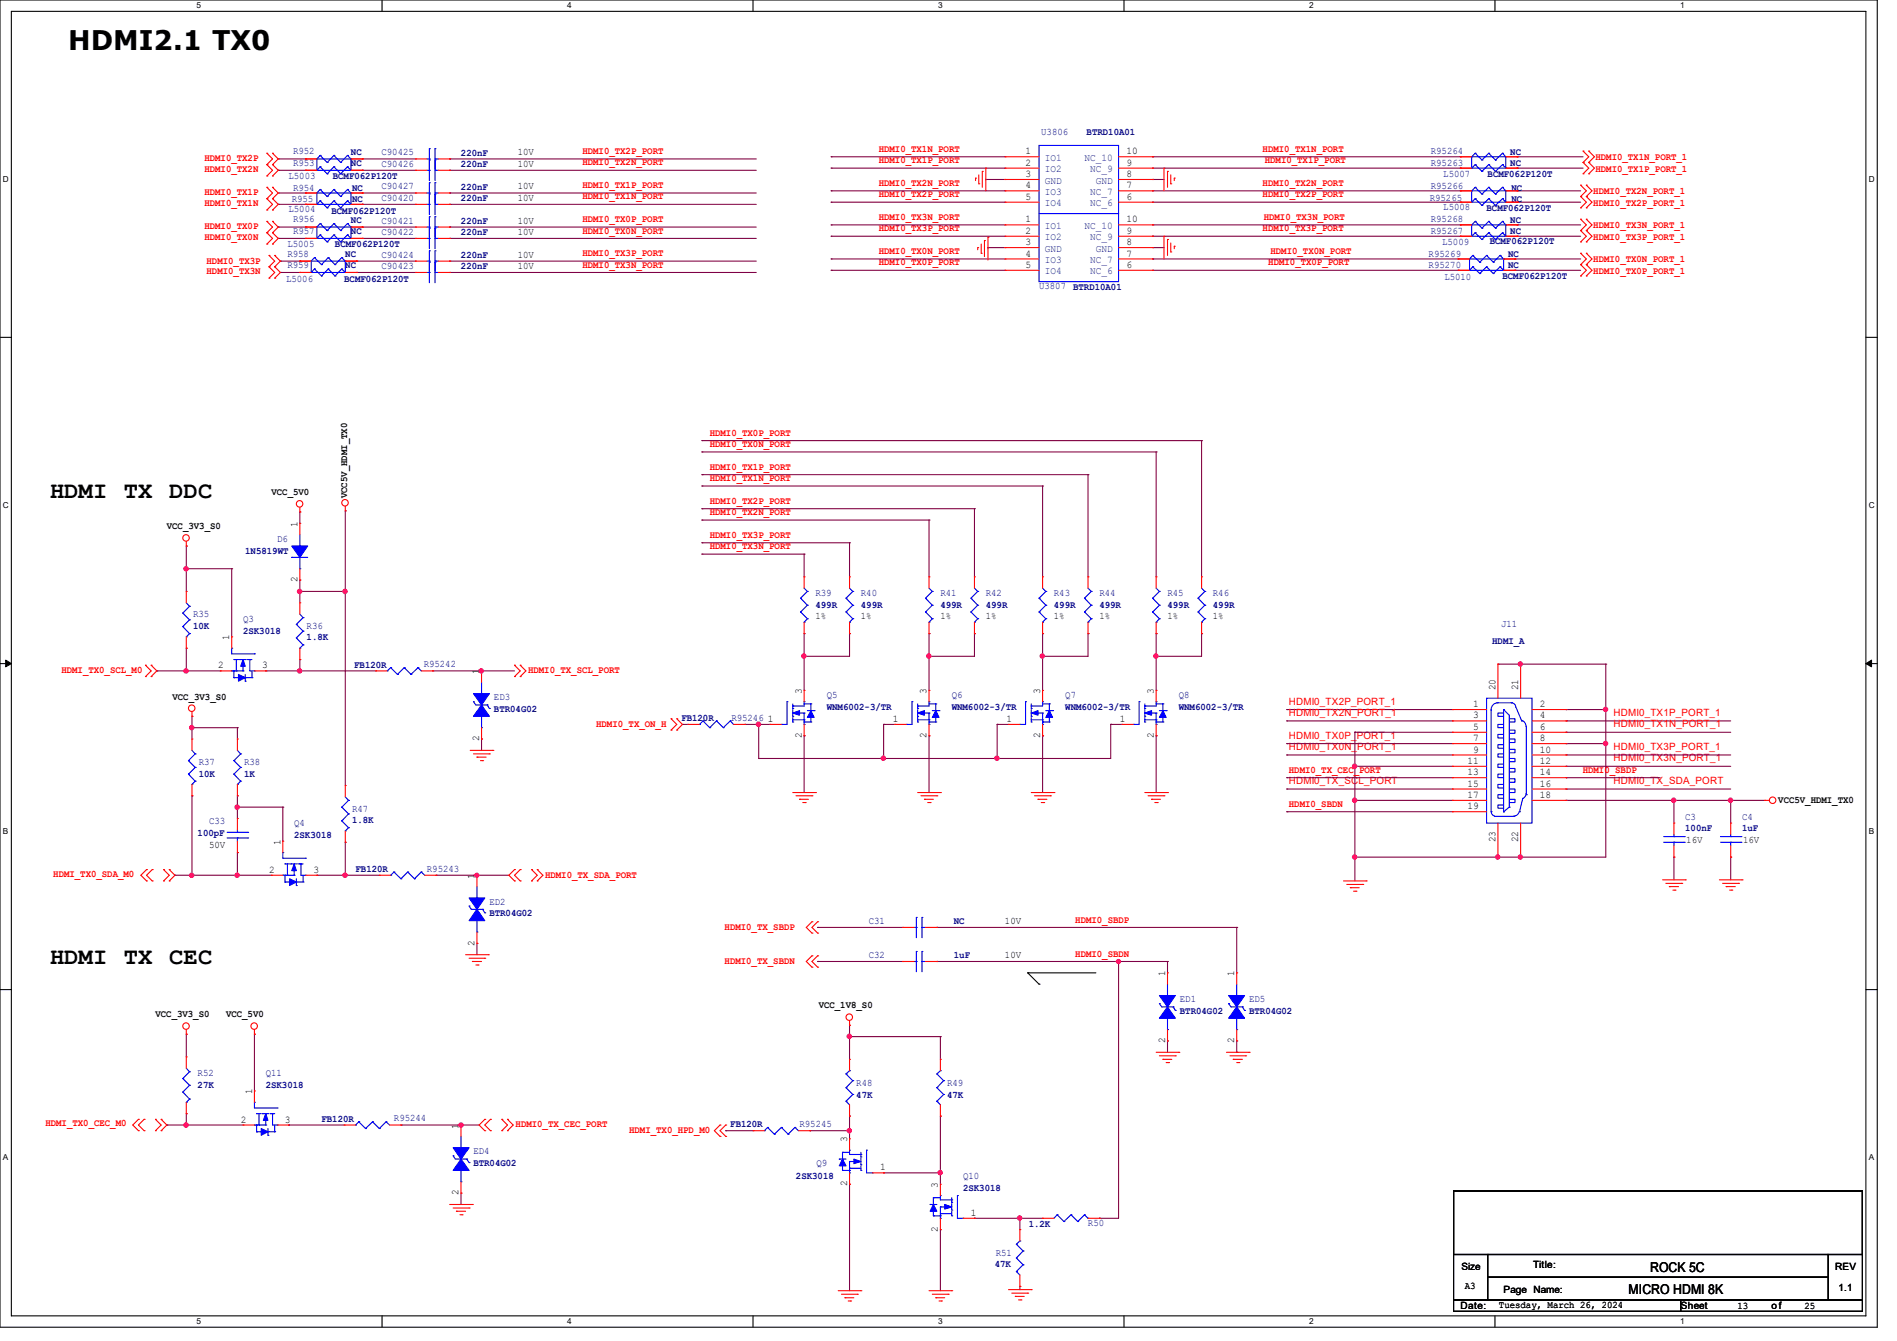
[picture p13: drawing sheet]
<svg xmlns="http://www.w3.org/2000/svg" width="297mm" height="210mm" viewBox="0 0 297 210" stroke-linecap="round" stroke-linejoin="round" font-family="sans-serif">
<defs><g id="words">
<text font-size="4.2" x="10.7" y="7.8">HDMI2.1 TX0</text>
<g font-size="3.7">
<text x="7.8" y="78">HDMI TX</text>
<text x="26.5" y="78">DDC</text>
<text x="7.8" y="150.9">HDMI TX</text>
<text x="26.5" y="150.9">CEC</text>
</g>
<g font-size="2.1">
<text x="255" y="202.7">MICRO HDMI 8K</text>
<text x="258.4" y="199.1">ROCK 5C</text>
</g>
<g font-size="1.6" fill="#f00">
<text x="137.6" y="23.8">HDMI0_TX1N_PORT</text>
<text x="197.7" y="23.8">HDMI0_TX1N_PORT</text>
<text x="32" y="25.3">HDMI0_TX2P</text>
<text x="32" y="26.9">HDMI0_TX2N</text>
<text x="91.2" y="24.1">HDMI0_TX2P_PORT</text>
<text x="91.2" y="25.9">HDMI0_TX2N_PORT</text>
<text x="91.2" y="29.5">HDMI0_TX1P_PORT</text>
<text x="137.6" y="25.6">HDMI0_TX1P_PORT</text>
<text x="137.6" y="29.1">HDMI0_TX2N_PORT</text>
<text x="197.7" y="29.1">HDMI0_TX2N_PORT</text>
<text x="198" y="25.6">HDMI0_TX1P_PORT</text>
<text x="249.8" y="25.1">HDMI0_TX1N_PORT_1</text>
<text x="249.8" y="26.9">HDMI0_TX1P_PORT_1</text>
<text x="32" y="30.6">HDMI0_TX1P</text>
<text x="32" y="32.2">HDMI0_TX1N</text>
<text x="32" y="35.9">HDMI0_TX0P</text>
<text x="91.2" y="34.8">HDMI0_TX0P_PORT</text>
<text x="91.2" y="31.2">HDMI0_TX1N_PORT</text>
<text x="137.6" y="30.9">HDMI0_TX2P_PORT</text>
<text x="137.6" y="34.5">HDMI0_TX3N_PORT</text>
<text x="197.7" y="30.9">HDMI0_TX2P_PORT</text>
<text x="197.9" y="34.5">HDMI0_TX3N_PORT</text>
<text x="249.5" y="30.4">HDMI0_TX2N_PORT_1</text>
<text x="249.5" y="32.2">HDMI0_TX2P_PORT_1</text>
<text x="249.5" y="35.8">HDMI0_TX3N_PORT_1</text>
<text x="32" y="37.5">HDMI0_TX0N</text>
<text x="32.3" y="41.3">HDMI0_TX3P</text>
<text x="91.2" y="36.6">HDMI0_TX0N_PORT</text>
<text x="91.2" y="40.1">HDMI0_TX3P_PORT</text>
<text x="91.2" y="41.9">HDMI0_TX3N_PORT</text>
<text x="137.6" y="36.2">HDMI0_TX3P_PORT</text>
<text x="137.6" y="41.6">HDMI0_TX0P_PORT</text>
<text x="137.6" y="39.8">HDMI0_TX0N_PORT</text>
<text x="197.7" y="36.2">HDMI0_TX3P_PORT</text>
<text x="198.6" y="41.6">HDMI0_TX0P_PORT</text>
<text x="198.9" y="39.8">HDMI0_TX0N_PORT</text>
<text x="249.5" y="37.5">HDMI0_TX3P_PORT_1</text>
<text x="249.5" y="41.1">HDMI0_TX0N_PORT_1</text>
<text x="32.3" y="42.9">HDMI0_TX3N</text>
<text x="249.5" y="42.9">HDMI0_TX0P_PORT_1</text>
<text x="111.1" y="68.2">HDMI0_TX0P_PORT</text>
<text x="111.1" y="70">HDMI0_TX0N_PORT</text>
<text x="111.1" y="73.6">HDMI0_TX1P_PORT</text>
<text x="111.1" y="75.4">HDMI0_TX1N_PORT</text>
<text x="111.1" y="78.9">HDMI0_TX2P_PORT</text>
<text x="111.1" y="80.7">HDMI0_TX2N_PORT</text>
<text x="111.1" y="84.2">HDMI0_TX3P_PORT</text>
<text x="111.1" y="86">HDMI0_TX3N_PORT</text>
<text x="9.6" y="105.4">HDMI_TX0_SCL_M0</text>
<text x="82.7" y="105.4">HDMI0_TX_SCL_PORT</text>
<text x="93.3" y="113.8">HDMI0_TX_ON_H</text>
<text x="201.8" y="110.4">HDMI0_TX2P_PORT_1</text>
<text x="201.8" y="112.1">HDMI0_TX2N_PORT_1</text>
<text x="252.6" y="112.1">HDMI0_TX1P_PORT_1</text>
<text x="252.6" y="113.9">HDMI0_TX1N_PORT_1</text>
<text x="201.8" y="117.5">HDMI0_TX0N_PORT_1</text>
<text x="201.8" y="115.7">HDMI0_TX0P_PORT_1</text>
<text x="252.6" y="119.3">HDMI0_TX3N_PORT_1</text>
<text x="252.6" y="117.5">HDMI0_TX3P_PORT_1</text>
<text x="201.8" y="121">HDMI0_TX_CEC_PORT</text>
<text x="201.8" y="122.8">HDMI0_TX_SCL_PORT</text>
<text x="247.8" y="121">HDMI0_SBDP</text>
<text x="252.6" y="122.8">HDMI0_TX_SDA_PORT</text>
<text x="201.8" y="126.4">HDMI0_SBDN</text>
<text x="8.3" y="137.3">HDMI_TX0_SDA_M0</text>
<text x="85.3" y="137.5">HDMI0_TX_SDA_PORT</text>
<text x="113.5" y="145.6">HDMI0_TX_SBDP</text>
<text x="168.4" y="144.5">HDMI0_SBDP</text>
<text x="168.4" y="149.8">HDMI0_SBDN</text>
<text x="113.5" y="151">HDMI0_TX_SBDN</text>
<text x="7.1" y="176.4">HDMI_TX0_CEC_M0</text>
<text x="80.7" y="176.6">HDMI0_TX_CEC_PORT</text>
<text x="98.5" y="177.5">HDMI_TX0_HPD_M0</text>
</g>
<g font-size="1.6" fill="#000080">
<text x="163" y="21.1">U3806</text>
<text x="170.1" y="21.2">BTRD10A01</text>
<text x="45.2" y="28.1">L5003</text>
<text x="45.9" y="24.2">R952</text>
<text x="45.9" y="29.8">R954</text>
<text x="45.9" y="25.9">R953</text>
<text x="52.1" y="28.1">BCMF062P120T</text>
<text x="54.9" y="24.2">NC</text>
<text x="54.9" y="26">NC</text>
<text x="55.1" y="29.9">NC</text>
<text x="59.7" y="29.7">C90427</text>
<text x="59.7" y="26.1">C90426</text>
<text x="59.7" y="24.3">C90425</text>
<text x="72.2" y="29.7">220nF</text>
<text x="72.2" y="26.2">220nF</text>
<text x="72.2" y="24.4">220nF</text>
<text x="224" y="25.9">R95263</text>
<text x="224" y="24.2">R95264</text>
<text x="224" y="29.7">R95266</text>
<text x="226" y="27.7">L5007</text>
<text x="232.9" y="27.8">BCMF062P120T</text>
<text x="236.5" y="26">NC</text>
<text x="236.5" y="24.2">NC</text>
<text x="236.6" y="29.9">NC</text>
<text x="45.2" y="33.2">L5004</text>
<text x="45.7" y="31.6">R955</text>
<text x="45.9" y="34.8">R956</text>
<text x="51.9" y="33.4">BCMF062P120T</text>
<text x="54.9" y="34.9">NC</text>
<text x="55.1" y="31.7">NC</text>
<text x="59.7" y="35">C90421</text>
<text x="59.7" y="31.5">C90420</text>
<text x="72.2" y="35.1">220nF</text>
<text x="72.2" y="31.5">220nF</text>
<text x="223.9" y="31.5">R95265</text>
<text x="224" y="34.8">R95268</text>
<text x="226" y="32.9">L5008</text>
<text x="232.7" y="33.1">BCMF062P120T</text>
<text x="236.5" y="34.9">NC</text>
<text x="236.6" y="31.7">NC</text>
<text x="45" y="40.2">R958</text>
<text x="45" y="38.7">L5005</text>
<text x="45" y="42">R959</text>
<text x="45.9" y="36.6">R957</text>
<text x="52.4" y="38.6">BCMF062P120T</text>
<text x="54.1" y="40.2">NC</text>
<text x="54.1" y="42">NC</text>
<text x="54.9" y="36.7">NC</text>
<text x="59.7" y="40.3">C90424</text>
<text x="59.7" y="36.8">C90422</text>
<text x="72.2" y="40.4">220nF</text>
<text x="72.2" y="36.8">220nF</text>
<text x="223.7" y="42">R95270</text>
<text x="223.7" y="40.2">R95269</text>
<text x="224" y="36.6">R95267</text>
<text x="225.8" y="38.4">L5009</text>
<text x="233.3" y="38.3">BCMF062P120T</text>
<text x="236.1" y="42">NC</text>
<text x="236.1" y="40.2">NC</text>
<text x="236.5" y="36.7">NC</text>
<text x="44.8" y="44.2">L5006</text>
<text x="53.9" y="44.1">BCMF062P120T</text>
<text x="59.7" y="42.1">C90423</text>
<text x="72.2" y="42.2">220nF</text>
<text x="162.7" y="45.3">U3807</text>
<text x="168" y="45.4">BTRD10A01</text>
<text x="226.1" y="43.9">L5010</text>
<text x="235.2" y="43.8">BCMF062P120T</text>
<text x="38.4" y="86.8">1N5819WT</text>
<text x="43.4" y="85">D6</text>
<text x="127.7" y="93.3">R39</text>
<text x="127.7" y="95.2">499R</text>
<text x="134.8" y="93.3">R40</text>
<text x="134.8" y="95.2">499R</text>
<text x="147.2" y="93.3">R41</text>
<text x="147.2" y="95.2">499R</text>
<text x="154.3" y="93.3">R42</text>
<text x="154.3" y="95.2">499R</text>
<text x="165" y="93.3">R43</text>
<text x="165" y="95.2">499R</text>
<text x="172.1" y="93.3">R44</text>
<text x="172.1" y="95.2">499R</text>
<text x="182.8" y="93.3">R45</text>
<text x="182.8" y="95.2">499R</text>
<text x="189.9" y="93.3">R46</text>
<text x="189.9" y="95.2">499R</text>
<text x="30.2" y="96.7">R35</text>
<text x="30.2" y="98.5">10K</text>
<text x="38.1" y="97.4">Q3</text>
<text x="38.1" y="99.2">2SK3018</text>
<text x="48" y="98.5">R36</text>
<text x="48" y="100.3">1.8K</text>
<text x="233.6" y="100.8">HDMI_A</text>
<text x="235" y="98.1">J11</text>
<text x="55.5" y="104.6">FB120R</text>
<text x="66.3" y="104.5">R95242</text>
<text x="77.3" y="109.7">ED3</text>
<text x="77.3" y="111.5">BTR04G02</text>
<text x="106.7" y="112.9">FB120R</text>
<text x="114.5" y="112.9">R95246</text>
<text x="129.5" y="109.3">Q5</text>
<text x="129.5" y="111.2">WNM6002-3/TR</text>
<text x="149" y="109.3">Q6</text>
<text x="149" y="111.2">WNM6002-3/TR</text>
<text x="166.8" y="109.3">Q7</text>
<text x="166.8" y="111.2">WNM6002-3/TR</text>
<text x="184.6" y="109.3">Q8</text>
<text x="184.6" y="111.2">WNM6002-3/TR</text>
<text x="31.1" y="119.8">R37</text>
<text x="38.2" y="119.8">R38</text>
<text x="31.1" y="121.6">10K</text>
<text x="38.2" y="121.6">1K</text>
<text x="30.9" y="130.9">100pF</text>
<text x="32.7" y="129.1">C33</text>
<text x="46.1" y="129.4">Q4</text>
<text x="46.1" y="131.2">2SK3018</text>
<text x="55.1" y="127.1">R47</text>
<text x="55.1" y="128.9">1.8K</text>
<text x="263.9" y="128.4">C3</text>
<text x="263.9" y="130.2">100nF</text>
<text x="272.7" y="128.4">C4</text>
<text x="272.7" y="130.2">1uF</text>
<text x="55.7" y="136.6">FB120R</text>
<text x="66.8" y="136.5">R95243</text>
<text x="76.6" y="141.7">ED2</text>
<text x="76.6" y="143.5">BTR04G02</text>
<text x="136" y="144.7">C31</text>
<text x="149.3" y="144.7">NC</text>
<text x="136" y="150">C32</text>
<text x="149.3" y="150.1">1uF</text>
<text x="184.7" y="157">ED1</text>
<text x="184.7" y="158.8">BTR04G02</text>
<text x="195.6" y="157">ED5</text>
<text x="195.6" y="158.8">BTR04G02</text>
<text x="30.9" y="168.5">R52</text>
<text x="30.9" y="170.3">27K</text>
<text x="41.6" y="168.5">Q11</text>
<text x="41.6" y="170.3">2SK3018</text>
<text x="134.1" y="170.1">R48</text>
<text x="134.1" y="172">47K</text>
<text x="148.3" y="170.1">R49</text>
<text x="148.3" y="172">47K</text>
<text x="50.3" y="175.7">FB120R</text>
<text x="61.7" y="175.6">R95244</text>
<text x="114.3" y="176.6">FB120R</text>
<text x="125.2" y="176.5">R95245</text>
<text x="74.1" y="180.8">ED4</text>
<text x="74.1" y="182.6">BTR04G02</text>
<text x="124.6" y="184.6">2SK3018</text>
<text x="127.8" y="182.6">Q9</text>
<text x="150.8" y="184.7">Q10</text>
<text x="150.8" y="186.5">2SK3018</text>
<text x="155.9" y="196.6">R51</text>
<text x="161.1" y="192.2">1.2K</text>
<text x="170.3" y="192">R50</text>
<text x="155.7" y="198.5">47K</text>
</g>
<g font-size="1.6">
<text x="81.1" y="29.7">10V</text>
<text x="81.1" y="26.1">10V</text>
<text x="81.1" y="24.3">10V</text>
<text x="160.6" y="24.2">1</text>
<text x="160.6" y="26">2</text>
<text x="160.6" y="29.5">4</text>
<text x="160.6" y="27.7">3</text>
<text x="176.4" y="24.2">10</text>
<text x="176.4" y="26">9</text>
<text x="176.4" y="29.5">7</text>
<text x="176.4" y="27.7">8</text>
<text x="81.1" y="35">10V</text>
<text x="81.1" y="31.5">10V</text>
<text x="160.6" y="34.8">1</text>
<text x="160.6" y="31.3">5</text>
<text x="176.4" y="34.8">10</text>
<text x="176.4" y="31.3">6</text>
<text x="81.1" y="40.3">10V</text>
<text x="81.1" y="36.8">10V</text>
<text x="160.6" y="36.6">2</text>
<text x="160.6" y="40.2">4</text>
<text x="160.6" y="42">5</text>
<text x="160.6" y="38.4">3</text>
<text x="176.4" y="36.6">9</text>
<text x="176.4" y="40.2">7</text>
<text x="176.4" y="42">6</text>
<text x="176.4" y="38.4">8</text>
<text x="81.1" y="42.1">10V</text>
<text x="42.5" y="77.6">VCC_5V0</text>
<text x="26.1" y="82.9">VCC_3V3_S0</text>
<text x="46.6" y="82.5" transform="rotate(-90 46.6 82.5)">1</text>
<text x="54.4" y="78.1" transform="rotate(-90 54.4 78.1)">VCC5V_HDMI_TX0</text>
<text x="46.6" y="91.2" transform="rotate(-90 46.6 91.2)">2</text>
<text x="35.9" y="100.3" transform="rotate(-90 35.9 100.3)">1</text>
<text x="127.7" y="96.9">1%</text>
<text x="134.8" y="96.9">1%</text>
<text x="147.2" y="96.9">1%</text>
<text x="154.3" y="96.9">1%</text>
<text x="165" y="96.9">1%</text>
<text x="172.1" y="96.9">1%</text>
<text x="182.8" y="96.9">1%</text>
<text x="189.9" y="96.9">1%</text>
<text x="34.2" y="104.7">2</text>
<text x="41.1" y="104.7">3</text>
<text x="75" y="105.6" transform="rotate(-90 75 105.6)">1</text>
<text x="27" y="109.6">VCC_3V3_S0</text>
<text x="120.2" y="113.1">1</text>
<text x="125.5" y="108.7" transform="rotate(-90 125.5 108.7)">3</text>
<text x="139.8" y="113.1">1</text>
<text x="145.1" y="108.7" transform="rotate(-90 145.1 108.7)">3</text>
<text x="157.6" y="113.1">1</text>
<text x="162.9" y="108.7" transform="rotate(-90 162.9 108.7)">3</text>
<text x="175.3" y="113.1">1</text>
<text x="180.6" y="108.7" transform="rotate(-90 180.6 108.7)">3</text>
<text x="230.6" y="110.7">1</text>
<text x="230.6" y="112.5">3</text>
<text x="234.1" y="108.1" transform="rotate(-90 234.1 108.1)">20</text>
<text x="237.7" y="108.1" transform="rotate(-90 237.7 108.1)">21</text>
<text x="241.1" y="110.7">2</text>
<text x="241.1" y="112.5">4</text>
<text x="75" y="116.1" transform="rotate(-90 75 116.1)">2</text>
<text x="125.5" y="115.6" transform="rotate(-90 125.5 115.6)">2</text>
<text x="145.1" y="115.6" transform="rotate(-90 145.1 115.6)">2</text>
<text x="162.9" y="115.6" transform="rotate(-90 162.9 115.6)">2</text>
<text x="180.6" y="115.6" transform="rotate(-90 180.6 115.6)">2</text>
<text x="229.7" y="119.6">11</text>
<text x="230.6" y="114.3">5</text>
<text x="230.6" y="116.1">7</text>
<text x="230.6" y="117.9">9</text>
<text x="241.1" y="114.3">6</text>
<text x="241.1" y="116.1">8</text>
<text x="241.1" y="117.9">10</text>
<text x="241.1" y="119.6">12</text>
<text x="229.7" y="121.4">13</text>
<text x="229.7" y="123.2">15</text>
<text x="229.7" y="125">17</text>
<text x="241.1" y="121.4">14</text>
<text x="241.1" y="123.2">16</text>
<text x="241.1" y="125">18</text>
<text x="278.4" y="125.7">VCC5V_HDMI_TX0</text>
<text x="229.7" y="126.7">19</text>
<text x="234.1" y="131.9" transform="rotate(-90 234.1 131.9)">23</text>
<text x="237.7" y="131.9" transform="rotate(-90 237.7 131.9)">22</text>
<text x="32.7" y="132.8">50V</text>
<text x="42.2" y="136.7">2</text>
<text x="43.9" y="132.3" transform="rotate(-90 43.9 132.3)">1</text>
<text x="49.1" y="136.7">3</text>
<text x="74.3" y="137.6" transform="rotate(-90 74.3 137.6)">1</text>
<text x="264" y="132.1">16V</text>
<text x="272.9" y="132.1">16V</text>
<text x="74.3" y="148.1" transform="rotate(-90 74.3 148.1)">2</text>
<text x="157.3" y="144.7">10V</text>
<text x="157.3" y="150">10V</text>
<text x="182.4" y="152.9" transform="rotate(-90 182.4 152.9)">1</text>
<text x="193.3" y="152.9" transform="rotate(-90 193.3 152.9)">1</text>
<text x="24.3" y="159.3">VCC_3V3_S0</text>
<text x="35.4" y="159.3">VCC_5V0</text>
<text x="128.2" y="157.9">VCC_1V8_S0</text>
<text x="182.4" y="163.4" transform="rotate(-90 182.4 163.4)">2</text>
<text x="193.3" y="163.4" transform="rotate(-90 193.3 163.4)">2</text>
<text x="39.5" y="171.4" transform="rotate(-90 39.5 171.4)">1</text>
<text x="37.7" y="175.8">2</text>
<text x="44.6" y="175.8">3</text>
<text x="71.8" y="176.7" transform="rotate(-90 71.8 176.7)">1</text>
<text x="132.6" y="178.9" transform="rotate(-90 132.6 178.9)">3</text>
<text x="132.6" y="185.8" transform="rotate(-90 132.6 185.8)">2</text>
<text x="137.8" y="183.3">1</text>
<text x="71.8" y="187.2" transform="rotate(-90 71.8 187.2)">2</text>
<text x="146.9" y="186" transform="rotate(-90 146.9 186)">3</text>
<text x="152" y="190.4">1</text>
<text x="146.9" y="192.9" transform="rotate(-90 146.9 192.9)">2</text>
<text x="228.8" y="199">Size</text>
<text x="229.4" y="201.8">A3</text>
<text x="235.4" y="202.5">Page Name:</text>
<text x="240" y="198.6">Title:</text>
<text x="287.3" y="199">REV</text>
<text x="287.9" y="202.2">1.1</text>
<text x="228.6" y="205">Date:</text>
<text x="234.7" y="204.8">Tuesday, March 26, 2024</text>
<text x="263.1" y="205">Sheet</text>
<text x="272" y="205">13</text>
<text x="277.4" y="205">o f</text>
<text x="282.5" y="205">25</text>
</g>
<g font-size="1.6" fill="#004080">
<text x="163.6" y="25.2">IO1</text>
<text x="163.6" y="27">IO2</text>
<text x="163.6" y="28.7">GND</text>
<text x="169.8" y="25.2">NC_10</text>
<text x="170.7" y="27">NC_9</text>
<text x="171.6" y="28.7">GND</text>
<text x="163.6" y="35.9">IO1</text>
<text x="163.6" y="30.5">IO3</text>
<text x="163.6" y="32.3">IO4</text>
<text x="169.8" y="35.9">NC_10</text>
<text x="170.7" y="30.5">NC_7</text>
<text x="170.7" y="32.3">NC_6</text>
<text x="163.6" y="37.6">IO2</text>
<text x="163.6" y="41.2">IO3</text>
<text x="163.6" y="39.4">GND</text>
<text x="170.7" y="37.6">NC_9</text>
<text x="170.7" y="41.2">NC_7</text>
<text x="171.6" y="39.4">GND</text>
<text x="163.6" y="43">IO4</text>
<text x="170.7" y="43">NC_6</text>
</g>
<g font-size="1.3">
<text x="30.8" y="1.3">5</text>
<text x="88.8" y="1.3">4</text>
<text x="146.9" y="1.3">3</text>
<text x="205" y="1.3">2</text>
<text x="263.1" y="1.3">1</text>
<text x=".5" y="28.4">D</text>
<text x="292.6" y="28.4">D</text>
<text x=".5" y="79.5">C</text>
<text x="292.6" y="79.5">C</text>
<text x=".5" y="130.6">B</text>
<text x="292.6" y="130.6">B</text>
<text x=".5" y="181.7">A</text>
<text x="292.6" y="181.7">A</text>
<text x="30.8" y="207.4">5</text>
<text x="88.8" y="207.4">4</text>
<text x="146.9" y="207.4">3</text>
<text x="205" y="207.4">2</text>
<text x="263.1" y="207.4">1</text>
</g>
</g></defs>
<path d="M0 0h293.9v207.9h-293.9zM1.8 1.8h290.3v204.3h-290.3z" fill="none" stroke="#000" stroke-width=".17"/>
<g fill="#fff">
<path d="M30.8 .2h.7v1.4h-.7z"/>
<path d="M30.8 206.2h.7v1.4h-.7z"/>
</g>
<path d="M59.8 0v1.8M59.8 206.1v1.8" fill="none" stroke="#000" stroke-width=".17"/>
<g fill="#fff">
<path d="M88.8 .2h.7v1.4h-.7z"/>
<path d="M88.8 206.2h.7v1.4h-.7z"/>
</g>
<path d="M117.9 0v1.8M117.9 206.1v1.8" fill="none" stroke="#000" stroke-width=".17"/>
<g fill="#fff">
<path d="M146.9 .2h.7v1.4h-.7z"/>
<path d="M146.9 206.2h.7v1.4h-.7z"/>
</g>
<path d="M176 0v1.8M176 206.1v1.8" fill="none" stroke="#000" stroke-width=".17"/>
<g fill="#fff">
<path d="M205 .2h.7v1.4h-.7z"/>
<path d="M205 206.2h.7v1.4h-.7z"/>
</g>
<path d="M234.1 0v1.8M234.1 206.1v1.8" fill="none" stroke="#000" stroke-width=".17"/>
<g fill="#fff">
<path d="M263.1 .2h.6v1.4h-.6z"/>
<path d="M263.1 206.2h.6v1.4h-.6z"/>
<path d="M.5 27.3h.9v1.4h-.9z"/>
<path d="M292.6 27.3h.9v1.4h-.9z"/>
<path d="M.5 78.4h.9v1.4h-.9z"/>
<path d="M292.6 78.4h.9v1.4h-.9z"/>
</g>
<path d="M0 52.8h1.8M292.1 52.8h1.8" fill="none" stroke="#000" stroke-width=".17"/>
<g fill="#fff">
<path d="M.5 129.5h.8v1.4h-.8z"/>
<path d="M292.6 129.5h.8v1.4h-.8z"/>
</g>
<path d="M0 103.9h1.8M292.1 103.9h1.8" fill="none" stroke="#000" stroke-width=".17"/>
<path d="M.9 103.4l.9 .5-.9 .5zM292.1 103.9l.9-.5v1z" fill="#000" stroke="#000" stroke-width=".16"/>
<g fill="#fff">
<path d="M.5 180.5h.8v1.4h-.8z"/>
<path d="M292.6 180.5h.8v1.4h-.8z"/>
</g>
<g fill="none" stroke="#000" stroke-width=".17">
<path d="M0 155h1.8M160.9 152.4h.1M160.9 152.4h10.7M160.9 152.4l1.8 1.7M162.7 154.1h.1M292.1 155h1.8M227.6 186.5h64v10h-64zM227.6 196.5h5.3v7.1h-5.3zM232.9 196.5h53.4v3.5h-53.4zM286.3 196.5h5.3v7.1h-5.3zM227.6 203.6h35.5v1.8h-35.5zM232.9 200h53.4v3.6h-53.4z"/>
<path d="M263.1 203.6h28.5v1.8h-28.5z"/>
</g>
<g fill="none" stroke="#800040" stroke-width=".17">
<path d="M43.6 24.9h.1M43.6 26.7h.1M43.6 30.2h.1M43.6 32h.1M43.6 35.6h.1M43.6 37.3h.1M43.6 37.3h4.2M43.6 35.6h4.2M43.6 24.9h4.2M43.6 26.7h4.2M43.6 30.2h4.2M43.6 32h4.2"/>
<path d="M56.7 37.3h.1M56.7 35.6h.1M56.7 24.9h.1M56.7 26.7h.1M56.7 30.2h.1M56.7 32h.1M56.7 37.3h8.4M56.7 35.6h8.4M56.7 24.9h8.4M56.7 26.7h8.4M56.7 30.2h8.4M56.7 32h8.4"/>
<path d="M70.4 37.3h.1M70.4 35.6h.1M70.4 24.9h.1M70.4 26.7h.1M70.4 30.2h.1M70.4 32h.1M70.4 37.3h48M70.4 35.6h48M70.4 24.9h48M70.4 26.7h48M70.4 30.2h48M70.4 32h48"/>
<path d="M130.1 31.7h.1M130.1 37h.1M130.1 24.6h.1M130.1 26.3h.1M130.1 29.9h.1M130.1 35.2h.1M130.1 37h27.3M130.1 31.7h27.3M130.1 26.3h27.3M130.1 24.6h27.3M130.1 29.9h27.3M130.1 35.2h27.3"/>
<path d="M154.3 28.1h.1M154.3 28.1h3.1M154.7 38.8h.1M154.7 38.8h2.7M154.7 38.8v.1M180.5 37h.1M180.5 31.7h.1M180.5 26.3h.1M180.5 24.6h.1M180.5 29.9h.1M180.5 38.8h.1M180.5 35.2h.1"/>
<path d="M180.5 28.1h.1M180.5 37h48.1M180.5 31.7h48.1M180.5 26.3h48.1M180.5 24.6h48.1M180.5 29.9h48.1M180.5 38.8h1.7M180.5 35.2h48.1M180.5 28.1h1.7M237.5 24.6h.1M237.5 26.3h.1M237.5 29.9h.1"/>
<path d="M237.5 31.7h.1M237.5 35.2h.1M237.5 37h.1M237.5 37h10M237.5 31.7h10M237.5 26.3h10.4M237.5 24.6h10.4M237.5 29.9h10M237.5 35.2h10M43.9 40.9h.1M43.9 42.7h.1M43.9 40.9h3"/>
<path d="M43.9 42.7h3M55.8 40.9h.1M55.8 42.7h.1M55.8 40.9h9.3M55.8 42.7h9.3M70.4 40.9h.1M70.4 42.7h.1M70.4 40.9h48M70.4 42.7h48M130.1 42.3h.1M130.1 40.6h.1M130.1 42.3h27.3"/>
<path d="M130.1 40.6h27.3M180.5 42.3h.1M180.5 40.6h.1M180.5 42.3h47.8M180.5 40.6h47.8M237.2 40.6h.1M237.2 42.3h.1M237.2 42.3h10.3M237.2 40.6h10.3M109.9 69h.1M109.9 70.8h.1M109.9 74.3h.1"/>
<path d="M109.9 76.1h.1M109.9 79.7h.1M109.9 69h78.2M109.9 70.8h71.1M109.9 74.3h60.4M109.9 76.1h53.3M109.9 79.7h42.7M152.6 79.7h.1M152.6 79.7v10.6M163.2 76.1h.1M163.2 76.1v14.2M170.3 74.3h.1"/>
<path d="M170.3 74.3v16M181 70.8h.1M181 70.8v19.5M188.1 69h.1M188.1 69v21.3M29.2 89.1h.1M29.2 85.5h.1M29.2 85.5v7.1M29.2 89.1h7.1M36.3 89.1h.1M36.3 89.1v10.6M46.9 90.8h.1"/>
<path d="M46.9 92.6h.1M46.9 80.2h.1M46.9 80.2v1.8M46.9 90.8v3.6M46.9 92.6h7.2M54.1 92.6h.1M54.1 80h.1M54.1 80v43M109.9 81.4h.1M109.9 85h.1M109.9 86.8h.1M109.9 81.4h35.6"/>
<path d="M109.9 85h23.1M109.9 86.8h16M125.9 86.8h.1M125.9 99.2h.1M125.9 86.8v3.5M125.9 99.2v8.9M133 85h.1M133 99.2h.1M133 85v5.3M133 99.2v3.6h-7.1M145.5 81.4h.1M145.5 99.2h.1"/>
<path d="M145.5 81.4v8.9M145.5 99.2v8.9M152.6 99.2h.1M152.6 99.2v3.6h-7.1M163.2 99.2h.1M163.2 99.2v8.9M170.3 99.2h.1M170.3 99.2v3.6h-7.1M181 99.2h.1M181 99.2v8.9M188.1 99.2h.1M188.1 99.2v3.6h-7.1"/>
<path d="M24.6 105.1h.1M24.6 105.1h9.9M29.2 101.5h.1M29.2 105.1h.1M29.2 101.5v3.6M30.1 112.2h.1M30.1 114h.1M30.1 112.2v3.5M30.1 114h7.1M37.2 114h.1M37.2 114v1.7M41.6 105.1h.1"/>
<path d="M41.6 105.1h17.2M46.9 105.1h.1M46.9 103.3h.1M46.9 103.3v1.8M67.7 105.1h.1M67.7 105.1h12.9M75.4 115.7h.1M75.4 105.1h.1M75.4 115.7v1.8M106.8 113.5h.1M106.8 113.5h.9M116.6 113.5h.1"/>
<path d="M116.6 113.5h4M118.8 118.8h.1M118.8 113.5h.1M118.8 113.5v5.3M125.9 115.2h.1M125.9 102.8h.1M125.9 115.2v8.9M138.3 113.5h.1M138.3 118.8h.1M138.3 113.5h1.8M138.3 113.5v5.3M145.5 115.2h.1"/>
<path d="M145.5 102.8h.1M145.5 115.2v8.9M156.1 113.5h.1M156.1 118.8h.1M156.1 113.5h1.8M156.1 113.5v5.3M163.2 115.2h.1M163.2 102.8h.1M163.2 115.2v8.9M173.9 113.5h.1M173.9 113.5h1.8M173.9 113.5v5.3h-55.1"/>
<path d="M181 115.2h.1M181 102.8h.1M181 115.2v8.9M201.5 118.2h.1M201.5 111.1h.1M201.5 112.9h.1M201.5 116.5h.1M201.5 118.2h25.9M201.5 111.1h25.9M201.5 112.9h25.9M201.5 116.5h25.9M212.1 114.7h.1"/>
<path d="M212.1 114.7v23.3M212.1 114.7h15.3M234.5 104h.1M234.5 104h16.9M238.1 104h.1M245.2 118.2h.1M245.2 112.9h.1M245.2 114.7h.1M245.2 111.1h.1M245.2 116.5h.1M245.2 118.2h25.8M245.2 111.1h6.2"/>
<path d="M245.2 112.9h25.8M245.2 116.5h6.2M245.2 114.7h25.8M251.4 111.1h.1M251.4 116.5h.1M251.4 104h.1M251.4 104v30.2h-39.3M27.4 137.1h.1M27.4 137.1h15.1M30.1 124.6h.1M30.1 137.1h.1M30.1 124.6v12.5"/>
<path d="M37.2 133.5h.1M37.2 137.1h.1M37.2 126.4h.1M37.2 124.6h.1M37.2 124.6v3.6M37.2 133.5v3.6M37.2 126.4h7.1M44.3 126.4h.1M44.3 126.4v5.3M49.6 137.1h.1M49.6 137.1h9.8M54.1 131.9h.1"/>
<path d="M54.1 137.1h.1M54.1 131.9v5.2M68.3 137.1h.1M68.3 137.1h11.4M74.7 137.1h.1M201.5 123.6h.1M201.5 127.1h.1M201.5 121.8h.1M201.5 123.6h25.9M201.5 127.1h25.9M201.5 121.8h25.9M212.1 134.2h.1"/>
<path d="M212.1 125.3h.1M212.1 120h.1M212.1 120h15.3M212.1 125.3h15.3M234.5 134.2h.1M238.1 134.2h.1M245.2 120h.1M245.2 123.6h.1M245.2 125.3h.1M245.2 121.8h.1M245.2 123.6h25.8M245.2 120h25.8"/>
<path d="M245.2 125.3h31.1M245.2 121.8h14.7M262.1 134.2h.1M262.1 125.3h.1M262.1 125.3v3.6M262.1 134.2v3.6M271 125.3h.1M271 134.2h.1M271 125.3v3.6M271 134.2v3.6M74.7 147.7h.1M74.7 147.7v1.8"/>
<path d="M128 150.6h.1M128 145.2h.1M128 145.2h13.4M128 150.6h13.4M146.7 145.2h.1M146.7 150.6h.1M146.7 145.2h46.9M146.7 150.6h36.1M175.1 150.6h.1M175.1 150.6v40.2h-3M182.8 150.6h.1M182.8 150.6v1.8"/>
<path d="M193.6 145.2h.1M193.6 145.2v7.2M26.1 176.2h.1M26.1 176.2h12M29.2 162h.1M29.2 174.4h.1M29.2 176.2h.1M29.2 162v3.5M29.2 174.4v1.8M39.8 162h.1M39.8 162v8.9M45.2 176.2h.1"/>
<path d="M45.2 176.2h8.7M62.8 176.2h.1M62.8 176.2h12.2M72.2 176.2h.1M113.6 177.1h.1M113.6 177.1h4.3M126.8 177.1h.1M126.8 177.1h6.2M133 174.8h.1M133 160.6h.1M133 177.1h.1M133 162.3h.1"/>
<path d="M133 160.6v5.3M133 174.8v3.6M133 162.3h14.2M147.2 174.8h.1M147.2 162.3h.1M147.2 162.3v3.6M147.2 174.8v10.7M182.8 163h.1M182.8 163v1.8M193.6 163h.1M193.6 164.8h.1M193.6 163v1.8"/>
<path d="M193.6 164.8h.2M72.2 186.9h.1M72.2 186.9v1.7M133 185.5h.1M133 185.5v16.6M138.3 183.7h.1M138.3 183.7h8.9M147.2 183.7h.1M147.2 192.6h.1M147.2 192.6v9.5M152.6 190.8h.1M152.6 190.8h10.6"/>
<path d="M159.7 190.8h.1M159.7 190.8v1.8M172.1 190.8h.1M159.7 201.5h.1M159.7 201.5v.5"/>
</g>
<g fill="#f0f" stroke="#f0f" stroke-width=".17">
<circle cx="29.1" cy="89.1" r=".34"/>
<circle cx="46.9" cy="105.1" r=".34"/>
<circle cx="46.9" cy="92.6" r=".34"/>
<circle cx="29.1" cy="105.1" r=".34"/>
<circle cx="54" cy="92.6" r=".34"/>
<circle cx="30" cy="137.1" r=".34"/>
<circle cx="29.1" cy="176.2" r=".34"/>
<circle cx="118.7" cy="113.4" r=".34"/>
<circle cx="156.1" cy="118.7" r=".34"/>
<circle cx="138.3" cy="118.7" r=".34"/>
<circle cx="163.2" cy="102.7" r=".34"/>
<circle cx="181" cy="102.7" r=".34"/>
<circle cx="125.9" cy="102.7" r=".34"/>
<circle cx="145.4" cy="102.7" r=".34"/>
<circle cx="30" cy="114" r=".34"/>
<circle cx="37.1" cy="137.1" r=".34"/>
<circle cx="37.1" cy="126.4" r=".34"/>
<circle cx="159.6" cy="190.8" r=".34"/>
<circle cx="147.2" cy="183.6" r=".34"/>
<circle cx="133" cy="162.3" r=".34"/>
<circle cx="175.1" cy="150.6" r=".32"/>
<circle cx="54" cy="137.1" r=".34"/>
<circle cx="74.7" cy="137.1" r=".32"/>
<circle cx="75.4" cy="105.1" r=".34"/>
<circle cx="72.2" cy="176.2" r=".34"/>
<circle cx="133" cy="177.1" r=".34"/>
<circle cx="234.5" cy="134.2" r=".34"/>
<circle cx="212.1" cy="134.2" r=".34"/>
<circle cx="212.1" cy="120" r=".34"/>
<circle cx="251.4" cy="116.4" r=".34"/>
<circle cx="251.4" cy="111.1" r=".34"/>
<circle cx="238" cy="104" r=".34"/>
<circle cx="262" cy="125.3" r=".34"/>
<circle cx="238" cy="134.2" r=".34"/>
<circle cx="212.1" cy="125.3" r=".34"/>
<circle cx="270.9" cy="125.3" r=".34"/>
</g>
<g fill="none" stroke="#f00" stroke-width=".17">
<path d="M41.8 25.8h.1M41.8 24h.1M41.8 27.6h.1M41.8 31.1h.1M41.8 29.3h.1M41.8 32.9h.1M41.8 36.4h.1M41.8 34.7h.1M41.8 38.2h.1M41.8 24l.9 .9-.9 .9M41.8 25.8l.9 .9-.9 .9M41.8 29.3l.9 .9-.9 .9"/>
<path d="M41.8 31.1l.9 .9-.9 .9M41.8 34.7l.9 .9-.9 .8M41.8 36.4l.9 .9-.9 .9M42.7 24h.1M42.7 25.8h.1M42.7 27.6h.1M42.7 29.3h.1M42.7 31.1h.1M42.7 32.9h.1M42.7 34.7h.1M42.7 36.4h.1M42.7 38.2h.1"/>
<path d="M42.7 24l.9 .9-.9 .9M42.7 25.8l.9 .9-.9 .9M42.7 29.3l.9 .9-.9 .9M42.7 31.1l.9 .9-.9 .9M42.7 34.7l.9 .9-.9 .8M42.7 36.4l.9 .9-.9 .9M47.8 24.9h.1M47.8 26.7h.1M47.8 30.2h.1M47.8 32h.1M47.8 35.6h.1M47.8 37.3h.1"/>
<path d="M47.8 24.9h1.8M47.8 26.7h1.8M47.8 35.6h1.8M47.8 30.2h1.8M47.8 32h1.8M47.8 37.3h1.8M54.9 24.9h1.8M54.9 26.7h1.8M54.9 35.6h1.8M54.9 30.2h1.8M54.9 32h1.8M54.9 37.3h1.8"/>
<path d="M56.7 24.9h.1M56.7 26.7h.1M56.7 30.2h.1M56.7 32h.1M56.7 35.6h.1M56.7 37.3h.1M65.1 35.6h.1M65.1 30.2h.1M65.1 32h.1M65.1 26.7h.1M65.1 24.9h.1M65.1 37.3h.1"/>
<path d="M65.1 24.9h1.7M65.1 26.7h1.7M65.1 35.6h1.7M65.1 30.2h1.7M65.1 32h1.7M65.1 37.3h1.7M68.6 24.9h1.8M68.6 26.7h1.8M68.6 35.6h1.8M68.6 30.2h1.8M68.6 32h1.8M68.6 37.3h1.8"/>
<path d="M70.4 35.6h.1M70.4 30.2h.1M70.4 32h.1M70.4 26.7h.1M70.4 24.9h.1M70.4 37.3h.1M152.7 27.9h.1M152.7 27.9v.4M153.1 38.8h.1M153.1 38.8v.3M153.2 28.8h.1M153.2 27.4v1.4"/>
<path d="M153.6 39.7h.1M153.6 38.2v1.5M153.8 26.8h.1M153.8 26.8v2.5M154.1 37.7h.1M154.1 37.7v2.5M154.3 26.3h.1M154.3 26.3v3.6M154.7 37.2h.1M154.7 37.2v3.5M157.4 35.2h.1M157.4 37h.1"/>
<path d="M157.4 38.8h.1M157.4 24.6h.1M157.4 26.3h.1M157.4 29.9h.1M157.4 31.7h.1M157.4 28.1h.1M157.4 35.2h5.3M157.4 37h5.3M157.4 26.3h5.3M157.4 31.7h5.3M157.4 29.9h5.3M157.4 24.6h5.3"/>
<path d="M157.4 38.8h5.3M157.4 28.1h5.3M175.1 35.2h5.4M175.1 37h5.4M175.1 26.3h5.4M175.1 31.7h5.4M175.1 29.9h5.4M175.1 24.6h5.4M175.1 38.8h5.4M175.1 28.1h5.4M180.5 35.2h.1M180.5 37h.1"/>
<path d="M180.5 38.8h.1M180.5 24.6h.1M180.5 26.3h.1M180.5 29.9h.1M180.5 31.7h.1M180.5 28.1h.1M182.2 26.3h.1M182.2 37h.1M182.2 26.3v3.6M182.2 37v3.6M182.8 26.8h.1M182.8 37.5h.1"/>
<path d="M182.8 26.8v2.5M182.8 37.5v2.5M183.3 28.8h.1M183.3 39.5h.1M183.3 27.4v1.4M183.3 38.1v1.4M183.9 27.9h.1M183.9 38.6h.1M183.9 27.9v.4M183.9 38.6v.3M228.6 35.2h.1M228.6 37h.1"/>
<path d="M228.6 26.3h.1M228.6 31.7h.1M228.6 29.9h.1M228.6 24.6h.1M228.6 35.2h1.8M228.6 37h1.8M228.6 26.3h1.8M228.6 31.7h1.8M228.6 29.9h1.8M228.6 24.6h1.8M235.8 35.2h1.7M235.8 37h1.7"/>
<path d="M235.8 26.3h1.7M235.8 31.7h1.7M235.8 29.9h1.7M235.8 24.6h1.7M237.5 37h.1M237.5 35.2h.1M237.5 26.3h.1M237.5 31.7h.1M237.5 29.9h.1M237.5 24.6h.1M247.5 30.8h.1M247.5 29h.1"/>
<path d="M247.5 32.6h.1M247.5 36.1h.1M247.5 34.3h.1M247.5 37.9h.1M247.5 39.7h.1M247.5 29l.9 .9-.9 .9M247.5 30.8l.9 .9-.9 .9M247.5 34.3l.9 .9-.9 .9M247.5 36.1l.9 .9-.9 .9M247.5 39.7l.9 .9-.9 .8M247.9 25.4h.1M247.9 23.7h.1"/>
<path d="M247.9 27.2h.1M247.9 23.7l.9 .9-.9 .8M247.9 25.4l.9 .9-.9 .9M248.4 30.8h.1M248.4 29h.1M248.4 32.6h.1M248.4 36.1h.1M248.4 34.3h.1M248.4 37.9h.1M248.4 39.7h.1M248.4 29l.9 .9-.9 .9M248.4 30.8l.9 .9-.9 .9"/>
<path d="M248.4 34.3l.9 .9-.9 .9M248.4 36.1l.9 .9-.9 .9M248.4 39.7l.9 .9-.9 .8M248.8 25.4h.1M248.8 23.7h.1M248.8 27.2h.1M248.8 23.7l.8 .9-.8 .8M248.8 25.4l.8 .9-.8 .9M42.1 41.8h.1M42.1 40h.1M42.1 43.6h.1M42.1 40l.9 .9-.9 .9"/>
<path d="M42.1 41.8l.9 .9-.9 .9M43 40h.1M43 41.8h.1M43 43.6h.1M43 40l.9 .9-.9 .9M43 41.8l.9 .9-.9 .9M46.9 40.9h.1M46.9 42.7h.1M46.9 40.9h1.8M46.9 42.7h1.8M54.1 40.9h1.7M54.1 42.7h1.7"/>
<path d="M55.8 40.9h.1M55.8 42.7h.1M65.1 40.9h.1M65.1 42.7h.1M65.1 40.9h1.7M65.1 42.7h1.7M68.6 40.9h1.8M68.6 42.7h1.8M70.4 40.9h.1M70.4 42.7h.1M157.4 40.6h.1M157.4 42.3h.1"/>
<path d="M157.4 42.3h5.3M157.4 40.6h5.3M175.1 42.3h5.4M175.1 40.6h5.4M180.5 40.6h.1M180.5 42.3h.1M228.3 42.3h.1M228.3 40.6h.1M228.3 42.3h1.8M228.3 40.6h1.8M235.4 42.3h1.8M235.4 40.6h1.8"/>
<path d="M237.2 42.3h.1M237.2 40.6h.1M247.5 41.4h.1M247.5 43.2h.1M247.5 41.4l.9 .9-.9 .9M248.4 41.4h.1M248.4 43.2h.1M248.4 41.4l.9 .9-.9 .9M46.9 79.5v.7M54.1 79.3v.7M29.2 85.5h.1M29.2 92.6h.1"/>
<path d="M29.2 84.8v.7M29.2 92.6v1.8M29.2 99.7v1.8M36.3 99.7h.1M36.3 99.7v1.8M46.9 80.2h.1M46.9 94.4h.1M46.9 82h.1M46.9 90.8h.1M46.9 82v1.7M46.9 89.1v1.7M46.9 94.4v1.8"/>
<path d="M54.1 80h.1M125.9 90.3h.1M125.9 99.2h.1M125.9 90.3v1.8M125.9 97.5v1.7M133 90.3h.1M133 99.2h.1M133 90.3v1.8M133 97.5v1.7M145.5 90.3h.1M145.5 99.2h.1M145.5 90.3v1.8"/>
<path d="M145.5 97.5v1.7M152.6 90.3h.1M152.6 99.2h.1M152.6 90.3v1.8M152.6 97.5v1.7M163.2 90.3h.1M163.2 99.2h.1M163.2 90.3v1.8M163.2 97.5v1.7M170.3 90.3h.1M170.3 99.2h.1M170.3 90.3v1.8"/>
<path d="M170.3 97.5v1.7M181 90.3h.1M181 99.2h.1M181 90.3v1.8M181 97.5v1.7M188.1 90.3h.1M188.1 99.2h.1M188.1 90.3v1.8M188.1 97.5v1.7M22.8 106h.1M22.8 104.2h.1M22.8 104.2l.9 .9-.9 .9"/>
<path d="M23.7 104.2h.1M23.7 106h.1M23.7 104.2l.9 .9-.9 .9M29.2 101.5h.1M30.1 112.2h.1M30.1 115.7h.1M30.1 111.5v.7M30.1 115.7v1.8M34.5 105.1h.1M34.5 105.1h1.8M37.2 115.7h.1M37.2 115.7v1.8"/>
<path d="M39.8 105.1h1.8M41.6 105.1h.1M46.9 103.3h.1M46.9 101.5v1.8M58.8 105.1h.1M58.8 105.1h1.8M66 105.1h1.7M67.7 105.1h.1M73.6 117.5h3.6M74.1 118.1h2.5M74.7 118.6h.1M74.7 118.6h1.4"/>
<path d="M75.2 119.1h.4M75.4 105.1h.1M75.4 115.7h.1M75.4 105.1v1.7M75.4 114v1.7M75.6 119.1h.1M76.6 118.1h.1M77.2 117.5h.1M80.6 106h.1M80.6 104.2h.1M80.6 104.2l.8 .9-.8 .9M81.4 106h.1"/>
<path d="M81.4 104.2h.1M81.4 104.2l.9 .9-.9 .9M105.1 114.3h.1M105.1 112.6h.1M105.1 112.6l.9 .9-.9 .8M106 112.6h.1M106 114.3h.1M106 112.6l.8 .9-.8 .8M107.7 113.5h.1M107.7 113.5h1.8M114.9 113.5h1.7M116.6 113.5h.1"/>
<path d="M120.6 113.5h.1M120.6 113.5h1.7M125.9 108.1h.1M125.9 115.2h.1M125.9 108.1v1.8M125.9 113.5v1.7M140.1 113.5h.1M140.1 113.5h1.8M145.5 108.1h.1M145.5 115.2h.1M145.5 108.1v1.8M145.5 113.5v1.7"/>
<path d="M157.9 113.5h.1M157.9 113.5h1.8M163.2 108.1h.1M163.2 115.2h.1M163.2 108.1v1.8M163.2 113.5v1.7M175.7 113.5h.1M175.7 113.5h1.8M181 108.1h.1M181 115.2h.1M181 108.1v1.8M181 113.5v1.7"/>
<path d="M227.4 111.1h.1M227.4 112.9h.1M227.4 114.7h.1M227.4 116.5h.1M227.4 118.2h.1M227.4 111.1h5.3M227.4 112.9h5.3M227.4 114.7h5.3M227.4 116.5h5.3M227.4 118.2h5.3M234.5 104h.1M234.5 104v5.3"/>
<path d="M238.1 104h.1M238.1 104v5.3M239.9 111.1h5.3M239.9 112.9h5.3M239.9 114.7h5.3M239.9 116.5h5.3M239.9 118.2h5.3M245.2 111.1h.1M245.2 112.9h.1M245.2 114.7h.1M245.2 116.5h.1M245.2 118.2h.1"/>
<path d="M22.9 138h.1M22.9 136.2h.1M22.9 136.2l-.8 .9 .8 .9M23.8 138h.1M23.8 136.2h.1M23.8 136.2l-.9 .9 .9 .9M25.6 138h.1M25.6 136.2h.1M25.6 136.2l.9 .9-.9 .9M26.5 136.2h.1M26.5 138h.1M26.5 136.2l.9 .9-.9 .9"/>
<path d="M30.1 124.6h.1M30.1 122.9v1.7M37.2 128.2h.1M37.2 133.5h.1M37.2 124.6h.1M37.2 122.9v1.7M37.2 128.2v1.8M37.2 131.7v1.8M42.5 137.1h.1M42.5 137.1h1.8M44.3 131.7h.1M44.3 131.7v1.8"/>
<path d="M47.8 137.1h1.8M49.6 137.1h.1M54.1 123h.1M54.1 131.9h.1M54.1 123v1.8M54.1 130.1v1.8M59.4 137.1h.1M59.4 137.1h1.8M66.5 137.1h1.8M68.3 137.1h.1M74.7 137.1h.1M74.7 137.1v1.8"/>
<path d="M80.6 136.2h.1M80.6 138h.1M80.6 136.2l-.9 .9 .9 .9M81.4 138h.1M81.4 136.2h.1M81.4 136.2l-.8 .9 .8 .9M83.2 138h.1M83.2 136.2h.1M83.2 136.2l.9 .9-.9 .9M84.1 138h.1M84.1 136.2h.1M84.1 136.2l.9 .9-.9 .9"/>
<path d="M124.1 124.1h3.6M124.6 124.6h2.5M125.2 125.2h.1M125.2 125.2h1.4M125.7 125.7h.4M126.1 125.7h.1M127.1 124.6h.1M127.7 124.1h.1M143.7 124.1h3.5M144.2 124.6h2.5M144.7 125.2h.1M144.7 125.2h1.4"/>
<path d="M145.2 125.7h.4M145.6 125.7h.1M146.7 124.6h.1M147.2 124.1h.1M161.5 124.1h3.5M162 124.6h2.5M162.5 125.2h.1M162.5 125.2h1.4M163 125.7h.4M163.4 125.7h.1M164.5 124.6h.1M165 124.1h.1"/>
<path d="M179.2 124.1h3.6M179.7 124.6h2.5M180.3 125.2h.1M180.3 125.2h1.4M180.8 125.7h.4M181.2 125.7h.1M182.2 124.6h.1M182.8 124.1h.1M210.4 138h3.5M210.9 138.5h2.5M211.4 139h.1M211.4 139h1.4"/>
<path d="M211.9 139.6h.4M212.3 139.6h.1M213.4 138.5h.1M213.9 138h.1M227.4 120h.1M227.4 121.8h.1M227.4 123.6h.1M227.4 125.3h.1M227.4 127.1h.1M227.4 125.3h5.3M227.4 120h5.3M227.4 121.8h5.3"/>
<path d="M227.4 123.6h5.3M227.4 127.1h5.3M234.5 134.2h.1M234.5 128.9v5.3M238.1 134.2h.1M238.1 128.9v5.3M239.9 125.3h5.3M239.9 120h5.3M239.9 121.8h5.3M239.9 123.6h5.3M245.2 120h.1M245.2 121.8h.1"/>
<path d="M245.2 123.6h.1M245.2 125.3h.1M260.3 137.8h3.6M260.8 138.3h2.5M261.4 138.9h.1M261.4 138.9h1.4M261.9 139.4h.4M262.1 128.9h.1M262.1 134.2h.1M262.1 128.9v1.8M262.1 132.5v1.7M262.3 139.4h.1"/>
<path d="M263.3 138.3h.1M263.9 137.8h.1M269.2 137.8h3.6M269.7 138.3h2.5M270.3 138.9h.1M270.3 138.9h1.4M270.8 139.4h.3M271 128.9h.1M271 134.2h.1M271 128.9v1.8M271 132.5v1.7M271.1 139.4h.1"/>
<path d="M272.2 138.3h.1M272.8 137.8h.1M276.3 125.3h.1M276.3 125.3h.7M72.9 149.5h3.6M73.4 150.1h2.5M74 150.6h.1M74 150.6h1.4M74.5 151.1h.3M74.7 147.7h.1M74.7 146v1.7M74.8 151.1h.1"/>
<path d="M75.9 150.1h.1M76.5 149.5h.1M127.1 146.1h.1M127.1 144.4h.1M127.1 151.5h.1M127.1 149.7h.1M127.1 144.4l-.9 .8 .9 .9M127.1 149.7l-.9 .9 .9 .9M128 146.1h.1M128 144.4h.1M128 151.5h.1M128 149.7h.1"/>
<path d="M128 144.4l-.9 .8 .9 .9M128 149.7l-.9 .9 .9 .9M133 159.9v.7M141.4 145.2h.1M141.4 150.6h.1M141.4 150.6h1.7M141.4 145.2h1.7M144.9 150.6h1.8M144.9 145.2h1.8M146.7 145.2h.1M146.7 150.6h.1M182.8 152.4h.1"/>
<path d="M182.8 152.4v1.7M193.6 152.4h.1M193.6 152.4v1.7M21.7 177.1h.1M21.7 175.3h.1M21.7 175.3l-.9 .9 .9 .9M22.6 177.1h.1M22.6 175.3h.1M22.6 175.3l-.9 .9 .9 .9M24.3 177.1h.1M24.3 175.3h.1M24.3 175.3l.9 .9-.9 .9"/>
<path d="M25.2 175.3h.1M25.2 177.1h.1M25.2 175.3l.9 .9-.9 .9M29.2 162h.1M29.2 165.5h.1M29.2 174.4h.1M29.2 161.2v.8M29.2 165.5v1.8M29.2 172.6v1.8M38.1 176.2h.1M38.1 176.2h1.7M39.8 162h.1"/>
<path d="M39.8 170.9h.1M39.8 161.2v.8M39.8 170.9v1.7M43.4 176.2h1.8M45.2 176.2h.1M53.9 176.2h.1M53.9 176.2h1.8M61 176.2h1.8M62.8 176.2h.1M72.2 176.2h.1M72.2 176.2v1.8M75.9 175.3h.1"/>
<path d="M75.9 177.1h.1M75.9 175.3l-.9 .9 .9 .9M76.8 177.1h.1M76.8 175.3h.1M76.8 175.3l-.9 .9 .9 .9M78.6 177.1h.1M78.6 175.3h.1M78.6 175.3l.9 .9-.9 .9M79.5 177.1h.1M79.5 175.3h.1M79.5 175.3l.8 .9-.8 .9M112.7 178h.1"/>
<path d="M112.7 176.2h.1M112.7 176.2l-.9 .9 .9 .9M113.6 178h.1M113.6 176.2h.1M113.6 176.2l-.9 .9 .9 .9M117.9 177.1h.1M117.9 177.1h1.8M125 177.1h1.8M126.8 177.1h.1M133 160.6h.1M133 178.4h.1M133 174.8h.1"/>
<path d="M133 165.9h.1M133 165.9v1.8M133 173v1.8M133 178.4v1.7M147.2 174.8h.1M147.2 165.9h.1M147.2 165.9v1.8M147.2 173v1.8M181 164.8h3.6M181.5 165.4h2.5M182.1 165.9h.1M182.1 165.9h1.4"/>
<path d="M182.6 166.4h.4M182.8 163h.1M182.8 161.2v1.8M183 166.4h.1M184 165.4h.1M184.6 164.8h.1M192 164.8h3.6M192.6 165.4h2.4M193.1 165.9h.1M193.1 165.9h1.4M193.6 163h.1M193.6 166.4h.4"/>
<path d="M193.6 161.2v1.8M194 166.4h.1M195 165.4h.1M195.6 164.8h.1M70.4 188.6h3.6M71 189.2h2.4M71.5 189.7h.1M71.5 189.7h1.4M72 190.2h.3M72.2 186.9h.1M72.2 185.1v1.8M72.3 190.2h.1"/>
<path d="M73.4 189.2h.1M74 188.6h.1M133 185.5h.1M133 183.7v1.8M136.6 183.7h1.7M138.3 183.7h.1M147.2 185.5h.1M147.2 192.6h.1M147.2 185.5v1.7M147.2 190.8v1.8M150.8 190.8h1.8M152.6 190.8h.1"/>
<path d="M159.7 192.6h.1M159.7 192.6v1.8M159.7 199.7v1.8M163.2 190.8h.1M163.2 190.8h1.8M170.3 190.8h1.8M172.1 190.8h.1M131.2 202.1h3.6M131.7 202.7h2.5M132.3 203.2h.1M132.3 203.2h1.4M132.8 203.8h.4"/>
<path d="M133.2 203.8h.1M134.2 202.7h.1M134.8 202.1h.1M145.5 202.1h3.5M146 202.7h2.5M146.5 203.2h.1M146.5 203.2h1.4M147 203.8h.4M147.4 203.8h.1M148.5 202.7h.1M149 202.1h.1M157.9 202h3.6"/>
<path d="M158.4 202.5h2.5M159 203h.1M159 203h1.4M159.5 203.6h.4M159.7 201.5h.1M159.9 203.6h.1M160.9 202.5h.1M161.5 202h.1"/>
<circle cx="46.9" cy="78.9" r=".51"/>
<circle cx="54" cy="78.7" r=".51"/>
<circle cx="29.1" cy="84.2" r=".51"/>
<circle cx="30" cy="110.9" r=".51"/>
<circle cx="277.5" cy="125.3" r=".51"/>
<circle cx="133" cy="159.3" r=".51"/>
<circle cx="29.1" cy="160.7" r=".51"/>
<circle cx="39.8" cy="160.7" r=".51"/>
</g>
<g fill="none" stroke="#00f" stroke-width=".17">
<path d="M49.6 24.9h5.3v1.8h-5.3zM49.6 30.2h5.3v1.8h-5.3zM49.6 35.6h5.3v1.7h-5.3zM50.1 24.3h.1M50.1 29.7h.1M50.1 35h.1M50.1 26.1h.1M50.1 31.5h.1M50.1 36.8h.1M50.1 24.3l-.5 .6M50.1 24.3l1.1 1.1M50.1 29.7l-.5 .5"/>
<path d="M50.1 29.7l1.1 1.1M50.1 35l-.5 .6M50.1 35l1.1 1.1M50.1 26.1l-.5 .6M50.1 26.1l1.1 1.1M50.1 31.5l-.5 .5M50.1 31.5l1.1 1.1M50.1 36.8l-.5 .5M50.1 36.8l1.1 1.1M51.2 25.4h.1M51.2 30.8h.1M51.2 36.1h.1"/>
<path d="M51.2 27.2h.1M51.2 32.6h.1M51.2 37.9h.1M52.3 24.3h.1M52.3 29.7h.1M52.3 35h.1M52.3 26.1h.1M52.3 31.5h.1M52.3 36.8h.1M52.3 24.3l-1.1 1.1M52.3 24.3l1 1.1M52.3 29.7l-1.1 1.1"/>
<path d="M52.3 29.7l1 1.1M52.3 35l-1.1 1.1M52.3 35l1 1.1M52.3 26.1l-1.1 1.1M52.3 26.1l1 1.1M52.3 31.5l-1.1 1.1M52.3 31.5l1 1.1M52.3 36.8l-1.1 1.1M52.3 36.8l1 1.1M53.3 25.4h.1M53.3 30.8h.1M53.3 36.1h.1"/>
<path d="M53.3 27.2h.1M53.3 32.6h.1M53.3 37.9h.1M54.4 24.3h.1M54.4 29.7h.1M54.4 35h.1M54.4 26.1h.1M54.4 31.5h.1M54.4 36.8h.1M54.4 24.3l-1.1 1.1M54.4 24.3l.5 .6M54.4 29.7l-1.1 1.1"/>
<path d="M54.4 29.7l.5 .5M54.4 35l-1.1 1.1M54.4 35l.5 .6M54.4 26.1l-1.1 1.1M54.4 26.1l.5 .6M54.4 31.5l-1.1 1.1M54.4 31.5l.5 .5M54.4 36.8l-1.1 1.1M54.4 36.8l.5 .5M54.9 24.9h.1M54.9 30.2h.1M54.9 35.6h.1"/>
<path d="M54.9 26.7h.1M54.9 32h.1M54.9 37.3h.1M66.8 35.6h.4M66.8 30.2h.4M66.8 32h.4M66.8 26.7h.4M66.8 24.9h.4M66.8 37.3h.4M67.2 35.6h.1M67.2 34h.1M67.2 30.2h.1"/>
<path d="M67.2 28.6h.1M67.2 32h.1M67.2 30.4h.1M67.2 26.7h.1M67.2 25.1h.1M67.2 24.9h.1M67.2 23.3h.1M67.2 39.3h.1M67.2 37.3h.1M67.2 35.7h.1M67.2 23.3v5M67.2 28.6v5"/>
<path d="M67.2 34v4.9M67.2 39.3v5M68.1 34h.1M68.1 35.6h.1M68.1 28.6h.1M68.1 30.2h.1M68.1 30.4h.1M68.1 32h.1M68.1 25.1h.1M68.1 26.7h.1M68.1 23.3h.1M68.1 24.9h.1"/>
<path d="M68.1 39.3h.1M68.1 35.7h.1M68.1 37.3h.1M68.1 35.6h.5M68.1 23.3v5M68.1 28.6v5M68.1 34v4.9M68.1 39.3v5M68.1 30.2h.5M68.1 32h.5M68.1 26.7h.5M68.1 24.9h.5"/>
<path d="M68.1 37.3h.5M162.7 33.4h12.4v10.7h-12.4zM162.7 22.8h12.4v10.6h-12.4zM230.4 35.2h5.4v1.8h-5.4zM230.4 29.9h5.4v1.8h-5.4zM230.4 24.6h5.4v1.7h-5.4zM231 34.7h.1M231 25.8h.1M231 31.1h.1M231 36.4h.1M231 24h.1M231 29.3h.1"/>
<path d="M231 34.7l-.6 .5M231 34.7l1 1M231 25.8l-.6 .5M231 25.8l1 1M231 31.1l-.6 .6M231 31.1l1 1.1M231 36.4l-.6 .6M231 36.4l1 1.1M231 24l-.6 .6M231 24l1 1.1M231 29.3l-.6 .6M231 29.3l1 1.1"/>
<path d="M232 35.7h.1M232 26.8h.1M232 32.2h.1M232 37.5h.1M232 25.1h.1M232 30.4h.1M233.1 34.7h.1M233.1 25.8h.1M233.1 31.1h.1M233.1 36.4h.1M233.1 24h.1M233.1 29.3h.1"/>
<path d="M233.1 34.7l-1.1 1M233.1 34.7l1 1M233.1 25.8l-1.1 1M233.1 25.8l1 1M233.1 31.1l-1.1 1.1M233.1 31.1l1 1.1M233.1 36.4l-1.1 1.1M233.1 36.4l1 1.1M233.1 24l-1.1 1.1M233.1 24l1 1.1M233.1 29.3l-1.1 1.1M233.1 29.3l1 1.1"/>
<path d="M234.1 35.7h.1M234.1 26.8h.1M234.1 32.2h.1M234.1 37.5h.1M234.1 25.1h.1M234.1 30.4h.1M235.2 34.7h.1M235.2 25.8h.1M235.2 31.1h.1M235.2 36.4h.1M235.2 24h.1M235.2 29.3h.1"/>
<path d="M235.2 34.7l-1.1 1M235.2 34.7l.6 .5M235.2 25.8l-1.1 1M235.2 25.8l.6 .5M235.2 31.1l-1.1 1.1M235.2 31.1l.6 .6M235.2 36.4l-1.1 1.1M235.2 36.4l.6 .6M235.2 24l-1.1 1.1M235.2 24l.6 .6M235.2 29.3l-1.1 1.1M235.2 29.3l.6 .6"/>
<path d="M235.8 35.2h.1M235.8 26.3h.1M235.8 31.7h.1M235.8 37h.1M235.8 24.6h.1M235.8 29.9h.1M48.7 40.9h5.4v1.8h-5.4zM49.2 40.3h.1M49.2 42.1h.1M49.2 40.3l-.5 .6M49.2 40.3l1.1 1.1M49.2 42.1l-.5 .6"/>
<path d="M49.2 42.1l1.1 1.1M50.3 41.4h.1M50.3 43.2h.1M51.4 40.3h.1M51.4 42.1h.1M51.4 40.3l-1.1 1.1M51.4 40.3l1.1 1.1M51.4 42.1l-1.1 1.1M51.4 42.1l1.1 1.1M52.5 41.4h.1M52.5 43.2h.1M53.5 40.3h.1"/>
<path d="M53.5 42.1h.1M53.5 40.3l-1 1.1M53.5 40.3l.6 .6M53.5 42.1l-1 1.1M53.5 42.1l.6 .6M54.1 40.9h.1M54.1 42.7h.1M66.8 40.9h.4M66.8 42.7h.4M67.2 40.9h.1M67.2 42.7h.1M67.2 41.1h.1"/>
<path d="M68.1 40.9h.1M68.1 41.1h.1M68.1 42.7h.1M68.1 40.9h.5M68.1 42.7h.5M230.1 40.6h5.3v1.7h-5.3zM230.6 41.8h.1M230.6 40h.1M230.6 41.8l-.5 .5M230.6 41.8l1.1 1M230.6 40l-.5 .6M230.6 40l1.1 1.1"/>
<path d="M231.7 42.8h.1M231.7 41.1h.1M232.7 41.8h.1M232.7 40h.1M232.7 41.8l-1 1M232.7 41.8l1.1 1M232.7 40l-1 1.1M232.7 40l1.1 1.1M233.8 42.8h.1M233.8 41.1h.1M234.9 41.8h.1M234.9 40h.1"/>
<path d="M234.9 41.8l-1.1 1M234.9 41.8l.5 .5M234.9 40l-1.1 1.1M234.9 40l.5 .6M235.4 42.3h.1M235.4 40.6h.1M28.6 96h.1M28.6 98.1h.1M28.6 96l1.1 1.1M28.6 98.1l1.1 1.1M29.2 99.7h.1M29.2 94.4l.5 .6"/>
<path d="M29.7 95h.1M29.7 97.1h.1M29.7 99.2h.1M29.7 95l-1.1 1M29.7 97.1l-1.1 1M29.7 99.2l-.5 .5M45.7 87.3h.1M45.7 87.3h2.5M46.4 97.8h.1M46.4 99.9h.1M46.4 97.8l1.1 1M46.4 99.9l1.1 1.1"/>
<path d="M46.9 85.5h.1M46.9 89.1h.1M46.9 96.2l.6 .5M46.9 83.7v1.8M46.9 87.3v1.8M47.5 96.7h.1M47.5 98.8h.1M47.5 96.7l-1.1 1.1M47.5 98.8l-1.1 1.1M125.3 93.7h.1M125.3 95.8h.1M125.3 93.7l1.1 1.1"/>
<path d="M125.3 95.8l1.1 1.1M125.9 97.5h.1M125.9 92.1l.5 .5M126.4 92.6h.1M126.4 94.8h.1M126.4 96.9h.1M126.4 92.6l-1.1 1.1M126.4 94.8l-1.1 1M126.4 96.9l-.5 .6M132.5 93.7h.1M132.5 95.8h.1M132.5 93.7l1 1.1"/>
<path d="M132.5 95.8l1 1.1M133 97.5h.1M133 92.1l.5 .5M133.5 92.6h.1M133.5 94.8h.1M133.5 96.9h.1M133.5 92.6l-1 1.1M133.5 94.8l-1 1M133.5 96.9l-.5 .6M144.9 93.7h.1M144.9 95.8h.1M144.9 93.7l1.1 1.1"/>
<path d="M144.9 95.8l1.1 1.1M145.5 97.5h.1M145.5 92.1l.5 .5M146 92.6h.1M146 94.8h.1M146 96.9h.1M146 92.6l-1.1 1.1M146 94.8l-1.1 1M146 96.9l-.5 .6M152 93.7h.1M152 95.8h.1M152 93.7l1.1 1.1"/>
<path d="M152 95.8l1.1 1.1M152.6 97.5h.1M152.6 92.1l.5 .5M153.1 92.6h.1M153.1 94.8h.1M153.1 96.9h.1M153.1 92.6l-1.1 1.1M153.1 94.8l-1.1 1M153.1 96.9l-.5 .6M162.7 93.7h.1M162.7 95.8h.1M162.7 93.7l1 1.1"/>
<path d="M162.7 95.8l1 1.1M163.2 97.5h.1M163.2 92.1l.5 .5M163.7 92.6h.1M163.7 94.8h.1M163.7 96.9h.1M163.7 92.6l-1 1.1M163.7 94.8l-1 1M163.7 96.9l-.5 .6M169.8 93.7h.1M169.8 95.8h.1M169.8 93.7l1.1 1.1"/>
<path d="M169.8 95.8l1.1 1.1M170.3 97.5h.1M170.3 92.1l.6 .5M170.9 92.6h.1M170.9 94.8h.1M170.9 96.9h.1M170.9 92.6l-1.1 1.1M170.9 94.8l-1.1 1M170.9 96.9l-.6 .6M180.5 93.7h.1M180.5 95.8h.1M180.5 93.7l1 1.1"/>
<path d="M180.5 95.8l1 1.1M181 97.5h.1M181 92.1l.5 .5M181.5 92.6h.1M181.5 94.8h.1M181.5 96.9h.1M181.5 92.6l-1 1.1M181.5 94.8l-1 1M181.5 96.9l-.5 .6M187.6 93.7h.1M187.6 95.8h.1M187.6 93.7l1 1.1"/>
<path d="M187.6 95.8l1 1.1M188.1 97.5h.1M188.1 92.1l.5 .5M188.6 92.6h.1M188.6 94.8h.1M188.6 96.9h.1M188.6 92.6l-1 1.1M188.6 94.8l-1 1M188.6 96.9l-.5 .6M29.5 119.1h.1M29.5 119.1l1.1 1.1M30.1 117.5l.5 .6"/>
<path d="M30.6 118.1h.1M30.6 118.1l-1.1 1M36.3 105.1h.1M36.3 101.5h.1M36.3 105.1h1.8M36.3 101.5v.9h3.5M36.6 119.1h.1M36.6 103.3h.1M36.6 106.1h.1M36.6 105.1h.1M36.6 119.1l1.1 1.1M36.6 103.3h.7"/>
<path d="M36.6 106.1h.7M36.6 105.1v1M37 105.1h.1M37 103.3v1.8M37.2 117.5l.5 .6M37.5 103.3h.1M37.5 103.3h1.1M37.7 118.1h.1M37.7 118.1l-1.1 1M38.1 105.1h.1M38.1 103.3v1.8M38.4 106.1h.1"/>
<path d="M38.4 106.7h.1M38.4 106.1h1.1M38.4 105.6v1.1M38.8 103.3h.1M38.8 103.3h.7M39.1 103.3h.1M39.1 103.3v1.8h.7M39.5 106.1h.1M39.5 105.1v1M39.8 102.4h.1M39.8 105.1h.1M46.9 101.5h.1"/>
<path d="M47.5 101h.1M47.5 101l-.6 .5M60.6 105.1h.1M61.2 104.6h.1M61.2 104.6l1 1M61.2 104.6l-.6 .5M62.2 105.6h.1M63.3 104.6h.1M63.3 104.6l1 1M63.3 104.6l-1.1 1M64.3 105.6h.1M65.4 104.6h.1"/>
<path d="M65.4 104.6l.6 .5M65.4 104.6l-1.1 1M74.1 109.9h.1M74.1 109.9l.4 .5h1.8M75.4 108.6h.1M75.4 114h.1M75.4 106.8v1.8M75.4 112.2v1.8M76.3 110.4h.1M76.3 110.4l.3 .6M76.6 111h.1M109.5 113.5h.1"/>
<path d="M110.1 112.9h.1M110.1 112.9l1 1.1M110.1 112.9l-.6 .6M111.1 114h.1M112.2 112.9h.1M112.2 112.9l1 1.1M112.2 112.9l-1.1 1.1M113.2 114h.1M114.3 112.9h.1M114.3 112.9l.6 .6M114.3 112.9l-1.1 1.1M122.3 113.5h.1"/>
<path d="M123.2 109.9h.1M123.2 109.9v3.6h-.9M124.1 110.6h.1M124.1 112.2h.1M124.1 113.1h.1M124.1 111h.1M124.1 112.7h1.8M124.1 111.7h1.8M124.1 110.2v.8M124.1 111.1v1.1M124.1 112.4v.7M125.9 112.7h.1"/>
<path d="M125.9 111.7h.1M125.9 113.5h.1M125.9 113.1h.1M125.9 109.9h.1M125.9 109.9v.7h-1.8M125.9 110.2h1.1M125.9 113.1h1.1M125.9 111.7v1.8M126.4 111.3h1.1M127 110.2h.1M127 111.3h.1M127 113.1h.1"/>
<path d="M127 110.2v1.1M127 112.4v.7M127.5 111.3h.1M141.9 113.5h.1M142.8 109.9h.1M142.8 109.9v3.6h-.9M143.7 110.6h.1M143.7 112.2h.1M143.7 113.1h.1M143.7 111h.1M143.7 112.7h1.8M143.7 111.7h1.8"/>
<path d="M143.7 110.2v.8M143.7 111.1v1.1M143.7 112.4v.7M145.5 112.7h.1M145.5 111.7h.1M145.5 113.5h.1M145.5 113.1h.1M145.5 109.9h.1M145.5 109.9v.7h-1.8M145.5 110.2h1M145.5 113.1h1M145.5 111.7v1.8"/>
<path d="M146 111.3h1M146.5 110.2h.1M146.5 111.3h.1M146.5 113.1h.1M146.5 110.2v1.1M146.5 112.4v.7M147 111.3h.1M159.7 113.5h.1M160.6 109.9h.1M160.6 109.9v3.6h-.9M161.5 110.6h.1M161.5 112.2h.1"/>
<path d="M161.5 113.1h.1M161.5 111h.1M161.5 112.7h1.7M161.5 111.7h1.7M161.5 110.2v.8M161.5 111.1v1.1M161.5 112.4v.7M163.2 112.7h.1M163.2 111.7h.1M163.2 113.5h.1M163.2 113.1h.1M163.2 109.9h.1"/>
<path d="M163.2 109.9v.7h-1.7M163.2 110.2h1.1M163.2 113.1h1.1M163.2 111.7v1.8M163.7 111.3h1.1M164.3 110.2h.1M164.3 111.3h.1M164.3 113.1h.1M164.3 110.2v1.1M164.3 112.4v.7M164.8 111.3h.1M177.5 113.5h.1"/>
<path d="M178.4 109.9h.1M178.4 109.9v3.6h-.9M179.2 110.6h.1M179.2 112.2h.1M179.2 113.1h.1M179.2 111h.1M179.2 112.7h1.8M179.2 111.7h1.8M179.2 110.2v.8M179.2 111.1v1.1M179.2 112.4v.7M181 112.7h.1"/>
<path d="M181 111.7h.1M181 113.5h.1M181 113.1h.1M181 109.9h.1M181 109.9v.7h-1.8M181 111.7v1.8M181 110.2h1.1M181 113.1h1.1M181.5 111.3h1.1M182.1 110.2h.1M182.1 111.3h.1M182.1 113.1h.1"/>
<path d="M182.1 110.2v1.1M182.1 112.4v.7M182.6 111.3h.1M232.7 109.3h7.2v19.6h-7.2zM233.5 111.1v16M234.4 110.1h2.2M234.5 110.1a1.04 1.04 0 0 0-1 1.2M235.4 111.1h.1M235.4 111.7h-.9v.5h.9M235.4 113.5h-.9v.5h.9M235.4 115h-.9v.6h.9M235.4 116.6h-.9v.6h.9"/>
<path d="M235.4 118.1h-.9v.5h.9M235.4 119.7h-.9v.5h.9M235.4 111.1v16M235.4 111.1l.9 .9v14.4M236.3 112.6h.9v.5h-.9M236.3 114.3h.9v.6h-.9M236.3 115.7h.9v.6h-.9M236.3 117.3h.9v.6h-.9M236.3 118.8h.9v.5h-.9M236.6 110.1a.68 .68 0 0 1 .7 .7M236.6 110.1h.1M237.4 110.8l.9 2.1"/>
<path d="M238.2 112.8a1.04 1.04 0 0 1 .7 1M238.3 112.9h.1M239 113.8v10.7M29.5 121.2h.1M29.5 121.2l1.1 1.1M30.1 122.9h.1M30.6 120.2h.1M30.6 122.3h.1M30.6 120.2l-1.1 1M30.6 122.3l-.5 .6M35.6 131.2h3.2M35.6 130.3h3.2"/>
<path d="M36.6 121.2h.1M36.6 121.2l1.1 1.1M37.2 130.3h.1M37.2 131.2h.1M37.2 122.9h.1M37.2 130v.3M37.2 131.2v.5M37.7 120.2h.1M37.7 122.3h.1M37.7 120.2l-1.1 1M37.7 122.3l-.5 .6M38.8 131.2h.1"/>
<path d="M38.8 130.3h.1M44.3 137.1h.1M44.3 133.5h.1M44.3 137.1h1.8M44.3 133.5v.9h3.5M44.6 135.3h.1M44.6 138.1h.1M44.6 137.1h.1M44.6 135.3h.7M44.6 138.1h.7M44.6 137.1v1M45 137.1h.1"/>
<path d="M45 135.3v1.8M45.5 135.3h.1M45.5 135.3h1.1M46.1 137.1h.1M46.1 135.3v1.8M46.4 138.1h.1M46.4 138.7h.1M46.4 138.1h1.1M46.4 137.6v1.1M46.8 135.3h.1M46.8 135.3h.7M47.1 135.3h.1"/>
<path d="M47.1 135.3v1.8h.7M47.5 138.1h.1M47.5 137.1v1M47.8 134.4h.1M47.8 137.1h.1M53.5 126.4h.1M53.5 128.6h.1M53.5 126.4l1.1 1.1M53.5 128.6l1.1 1M54.1 130.1h.1M54.1 124.8l.5 .5M54.6 125.3h.1"/>
<path d="M54.6 127.5h.1M54.6 129.6h.1M54.6 125.3l-1.1 1.1M54.6 127.5l-1.1 1.1M54.6 129.6l-.5 .5M61.2 137.1h.1M61.7 136.6h.1M61.7 136.6l1.1 1M61.7 136.6l-.5 .5M62.8 137.6h.1M63.8 136.6h.1M63.8 136.6l1.1 1"/>
<path d="M63.8 136.6l-1 1M64.9 137.6h.1M66 136.6h.1M66 136.6l.5 .5M66 136.6l-1.1 1M74.7 138.9v1.7M233.5 127.1l.2 .6 .3 .1M233.5 127.1h.1M234 127.8h3M235.4 127.1h.1M235.4 121.2h-.9v.6h.9M235.4 122.9h-.9v.5h.9"/>
<path d="M235.4 124.5h-.9v.5h.9M235.4 126.1h-.9v.5h.9M236.3 126.4h.1M236.3 120.4h.9v.5h-.9M236.3 122h.9v.5h-.9M236.3 123.6h.9v.5h-.9M236.3 125.2h.9v.5h-.9M236.3 126.4l-.9 .7M237 127.8h.1M237.9 127.1a.87 .87 0 0 1-.9 .7M237.9 127.1h.1M238.4 125l-.5 2.1"/>
<path d="M238.9 124.3a.87 .87 0 0 1-.5 .8M239 124.5h.1M260.5 131.9h3.2M260.5 131h3.2M262.1 131h.1M262.1 131.9h.1M262.1 130.7v.3M262.1 131.9v.6M263.7 131.9h.1M263.7 131h.1M269.4 131.9h3.2M269.4 131h3.2"/>
<path d="M271 131h.1M271 131.9h.1M271 130.7v.3M271 131.9v.6M272.6 131.9h.1M272.6 131h.1M73.4 141.9h.1M73.4 141.9l.4 .5h1.8M74.7 140.6h.1M74.7 146h.1M74.7 144.2v1.8M75.6 142.4h.1"/>
<path d="M75.6 142.4l.3 .6M75.9 143h.1M143.1 145.2h.4M143.1 150.6h.4M143.5 145.2h.1M143.5 143.7h.1M143.5 150.6h.1M143.5 149h.1M143.5 143.7v3.2M143.5 149v3.2M144.4 143.7h.1M144.4 145.2h.1"/>
<path d="M144.4 149h.1M144.4 150.6h.1M144.4 145.2h.5M144.4 143.7v3.2M144.4 149v3.2M144.4 150.6h.5M181.5 157.2h.1M181.5 157.2l.4 .5h1.8M182.8 155.9h.1M182.8 154.1v1.8M182.8 159.5v1.7M183.7 157.7h.1"/>
<path d="M183.7 157.7l.3 .5M184 158.2h.1M192.4 157.2h.1M192.4 157.2l.3 .5h1.8M193.6 155.9h.1M193.6 154.1v1.8M193.6 159.5v1.7M194.5 157.7h.1M194.5 157.7l.4 .5M194.9 158.2h.1M28.6 168.9h.1M28.6 171h.1"/>
<path d="M28.6 168.9l1.1 1.1M28.6 171l1.1 1.1M29.2 172.6h.1M29.2 167.3l.5 .6M29.7 167.9h.1M29.7 170h.1M29.7 172.1h.1M29.7 167.9l-1.1 1M29.7 170l-1.1 1M29.7 172.1l-.5 .5M39.8 176.2h.1M39.8 172.6h.1"/>
<path d="M39.8 176.2h1.8M39.8 172.6v.9h3.6M40.2 174.4h.1M40.2 177.2h.1M40.2 176.2h.1M40.2 174.4h.7M40.2 177.2h.7M40.2 176.2v1M40.6 176.2h.1M40.6 174.4v1.8M41.1 174.4h.1M41.1 174.4h1"/>
<path d="M41.6 176.2h.1M41.6 174.4v1.8M42 177.2h.1M42 177.8h.1M42 177.2h1M42 176.7v1.1M42.3 174.4h.1M42.3 174.4h.7M42.7 174.4h.1M42.7 174.4v1.8h.7M43 177.2h.1M43 176.2v1"/>
<path d="M43.4 173.5h.1M43.4 176.2h.1M55.7 176.2h.1M56.2 175.7h.1M56.2 175.7l1 1M56.2 175.7l-.5 .5M57.2 176.7h.1M58.3 175.7h.1M58.3 175.7l1.1 1M58.3 175.7l-1.1 1M59.4 176.7h.1M60.5 175.7h.1"/>
<path d="M60.5 175.7l.5 .5M60.5 175.7l-1.1 1M72.2 179.7h.1M72.2 178v1.7M119.7 177.1h.1M120.2 176.6h.1M120.2 176.6l1 1M120.2 176.6l-.5 .5M121.2 177.6h.1M122.3 176.6h.1M122.3 176.6l1.1 1M122.3 176.6l-1.1 1"/>
<path d="M123.4 177.6h.1M124.5 176.6h.1M124.5 176.6l.5 .5M124.5 176.6l-1.1 1M132.5 172.5h.1M132.5 170.3h.1M132.5 168.2h.1M132.5 172.5l.5 .5M132.5 170.3l1 1.1M132.5 168.2l1 1M133 167.7h.1M133 167.7l-.5 .5"/>
<path d="M133.5 171.4h.1M133.5 169.2h.1M133.5 171.4l-1 1.1M133.5 169.2l-1 1.1M146.7 172.5h.1M146.7 170.3h.1M146.7 168.2h.1M146.7 172.5l.5 .5M146.7 170.3l1 1.1M146.7 168.2l1 1M147.2 167.7h.1M147.2 167.7l-.5 .5"/>
<path d="M147.7 171.4h.1M147.7 169.2h.1M147.7 171.4l-1 1.1M147.7 169.2l-1 1.1M182.8 161.2h.1M193.6 161.2h.1M71 181h.1M71 181l.3 .5h1.8M72.2 185.1h.1M72.2 183.3v1.8M73.1 181.5h.1M73.1 181.5l.3 .6"/>
<path d="M73.4 182.1h.1M131.4 181.5h.1M131.4 181.5h1.1M131.9 180.5h.1M131.9 181.5h.1M131.9 183.3h.1M131.9 180.5h1.1M131.9 180.5v1M131.9 182.6v.7M131.9 183.3h1.1M133 183h.1M133 181.9h.1"/>
<path d="M133 183.7h.1M133 183.3h.1M133 180.1h.1M133 180.1v.7h1.8M133 183h1.8M133 181.9h1.8M133 181.9v1.8M134.8 180.8h.1M134.8 182.4h.1M134.8 183.3h.1M134.8 181.2h.1M134.8 180.5v.7"/>
<path d="M134.8 181.4v1M134.8 182.6v.7M135.7 180.1h.1M135.7 180.1v3.6h.9M136.6 183.7h.1M145.6 188.6h.1M145.6 188.6h1.1M146.1 187.6h.1M146.1 188.6h.1M146.1 190.4h.1M146.1 187.6h1.1M146.1 187.6v1"/>
<path d="M146.1 189.7v.7M146.1 190.4h1.1M147.2 190.1h.1M147.2 189h.1M147.2 190.8h.1M147.2 190.4h.1M147.2 187.2h.1M147.2 187.2v.7h1.8M147.2 190.1h1.8M147.2 189h1.8M147.2 189v1.8M149 187.9h.1"/>
<path d="M149 189.5h.1M149 190.4h.1M149 188.3h.1M149 187.6v.7M149 188.5v1M149 189.7v.7M149.9 187.2h.1M149.9 187.2v3.6h.9M150.8 190.8h.1M159.1 199.1h.1M159.1 197h.1M159.1 194.9h.1"/>
<path d="M159.1 199.1l.6 .6M159.1 197l1.1 1.1M159.1 194.9l1.1 1M159.7 194.4h.1M159.7 194.4l-.6 .5M160.2 198.1h.1M160.2 195.9h.1M160.2 198.1l-1.1 1M160.2 195.9l-1.1 1.1M165.5 190.2h.1M165.5 190.2l-.5 .6M165.5 190.2l1.1 1.1"/>
<path d="M166.6 191.3h.1M167.7 190.2h.1M167.7 190.2l-1.1 1.1M167.7 190.2l1 1.1M168.7 191.3h.1M169.8 190.2h.1M169.8 190.2l-1.1 1.1M169.8 190.2l.5 .6M170.3 190.8h.1"/>
</g>
<g fill="#00f" stroke="#00f" stroke-width=".17">
<path d="M179.2 111.7l1.1-.4v.7z"/>
<path d="M182.1 111.3l.5 1.1h-1.1z"/>
<path d="M133.7 181.5l1.1 .4-1.1 .3z"/>
<path d="M131.9 181.5l.6 1.1h-1.1z"/>
<path d="M143.7 111.7l1-.4v.7z"/>
<path d="M146.5 111.3l.5 1.1h-1z"/>
<path d="M41.6 174.4l.4 1.1h-.8z"/>
<path d="M40.9 176.7l1.1 .5-1.1 .6z"/>
<path d="M124.1 111.7l1.1-.4v.7z"/>
<path d="M127 111.3l.5 1.1h-1.1z"/>
<path d="M46.1 135.3l.3 1.1h-.7z"/>
<path d="M45.3 137.6l1.1 .5-1.1 .6z"/>
<path d="M147.9 188.6l1.1 .4-1.1 .4z"/>
<path d="M146.1 188.6l.6 1.1h-1.1z"/>
<path d="M38.1 103.3l.3 1.1h-.7z"/>
<path d="M37.3 105.6l1.1 .5-1.1 .6z"/>
<path d="M161.5 111.7l1-.4v.7z"/>
<path d="M164.3 111.3l.5 1.1h-1.1z"/>
<path d="M181.5 155.9h2.5l-1.2 1.8z" fill-rule="evenodd"/>
<path d="M182.8 157.7l1.2 1.8h-2.5z" fill-rule="evenodd"/>
<path d="M73.4 140.6h2.5l-1.2 1.8z" fill-rule="evenodd"/>
<path d="M74.7 142.4l1.2 1.8h-2.5z" fill-rule="evenodd"/>
<path d="M45.7 85.5h2.5l-1.3 1.8z" fill-rule="evenodd"/>
<path d="M74.1 108.6h2.5l-1.2 1.8z" fill-rule="evenodd"/>
<path d="M75.4 110.4l1.2 1.8h-2.5z" fill-rule="evenodd"/>
<path d="M71 179.7h2.4l-1.2 1.8z" fill-rule="evenodd"/>
<path d="M72.2 181.5l1.2 1.8h-2.4z" fill-rule="evenodd"/>
<path d="M192.4 155.9h2.5l-1.3 1.8z" fill-rule="evenodd"/>
<path d="M193.6 157.7l1.3 1.8h-2.5z" fill-rule="evenodd"/>
</g>
<use href="#words"/>
</svg>
